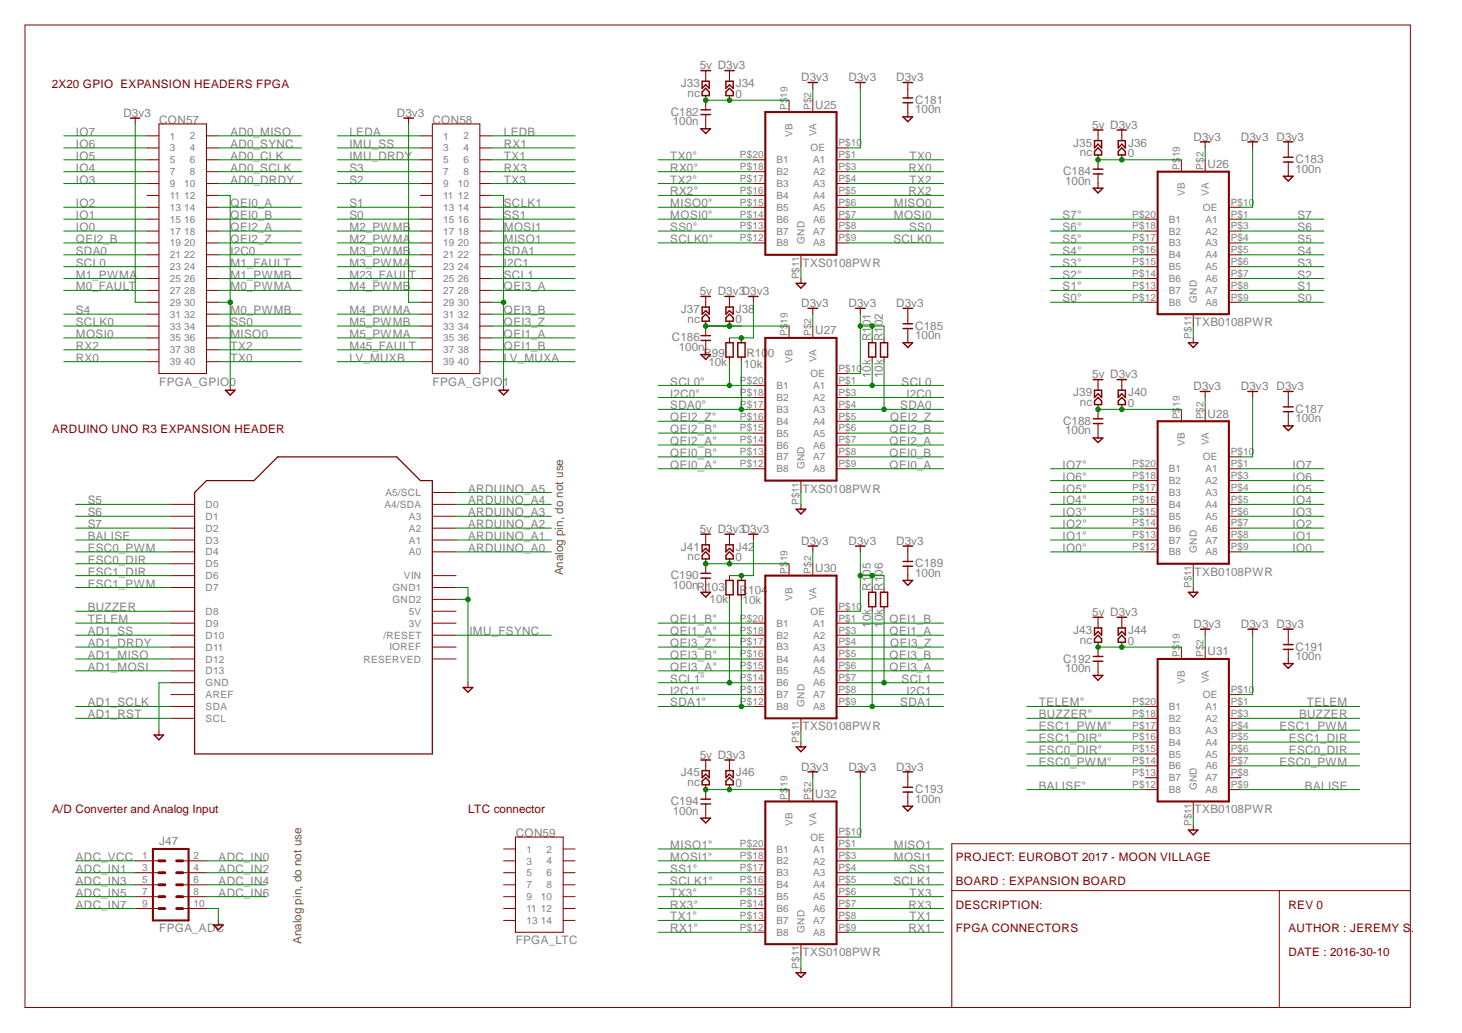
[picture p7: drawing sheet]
<svg xmlns="http://www.w3.org/2000/svg" width="297mm" height="210mm" viewBox="0 0 297 210" stroke-linecap="round" stroke-linejoin="round" font-family="sans-serif">
<defs><g id="words">
<g font-size="2.4" fill="#800000">
<text x="10.5" y="17.9">2X20 GPIO EXPANSION HEADERS FPGA</text>
<text x="10.6" y="88">ARDUINO UNO R3 EXPANSION HEADER</text>
<text x="10.6" y="165.3">A/D Converter and Analog Input</text>
<text x="95.1" y="165.3">LTC connector</text>
<text x="194.2" y="179.8">BOARD : EXPANSION BOARD</text>
<text x="194.2" y="174.9">PROJECT: EUROBOT 2017 - MOON VILLAGE</text>
<text x="194.2" y="184.6">DESCRIPTION:</text>
<text x="261.8" y="184.6">REV 0</text>
<text x="194.2" y="189.4">FPGA CONNECTORS</text>
<text x="261.8" y="189.4">AUTHOR : JEREMY S.</text>
<text x="261.8" y="194.3">DATE : 2016-30-10</text>
</g>
<g font-size="2.4" fill="#808080">
<text x="138.3" y="17.7">J33</text>
<text x="142.2" y="14.1">5v D3v3</text>
<text x="149.5" y="17.7">J34</text>
<text x="162.8" y="16.5">D3v3</text>
<text x="172.4" y="16.5">D3v3</text>
<text x="182.1" y="16.5">D3v3</text>
<text x="25.1" y="23.7">D3v3</text>
<text x="80.6" y="23.7">D3v3</text>
<text x="136.3" y="23.5">C182</text>
<text x="139.7" y="19.6">nc</text>
<text x="149.4" y="19.9">0</text>
<text x="165.6" y="22.1">U25</text>
<text x="185.9" y="23">100n</text>
<text x="186" y="21.1">C181</text>
<text x="15.4" y="27.6">IO7</text>
<text x="32.3" y="25.2">CON57</text>
<text x="46.8" y="27.6">AD0_MISO</text>
<text x="71" y="27.6">LEDA</text>
<text x="87.9" y="25.2">CON58</text>
<text x="102.4" y="27.6">LEDB</text>
<text x="136.7" y="25.4">100n</text>
<text x="218.1" y="29.8">J35</text>
<text x="221.9" y="26.2">5v D3v3</text>
<text x="229.2" y="29.8">J36</text>
<text x="242.5" y="28.6">D3v3</text>
<text x="252.1" y="28.6">D3v3 D3v3</text>
<text x="15.4" y="34.9">IO4</text>
<text x="15.4" y="32.5">IO5</text>
<text x="15.4" y="30.1">IO6</text>
<text x="46.8" y="30.1">AD0_SYNC</text>
<text x="46.8" y="34.9">AD0_SCLK</text>
<text x="46.8" y="32.5">AD0_CLK</text>
<text x="71" y="32.5">IMU_DRDY</text>
<text x="71" y="30.1">IMU_SS</text>
<text x="71" y="34.9">S3</text>
<text x="102.4" y="34.9">RX3</text>
<text x="102.4" y="32.5">TX1</text>
<text x="102.4" y="30.1">RX1</text>
<text x="136.2" y="32.5">TX0°</text>
<text x="136.2" y="34.9">RX0°</text>
<text x="184.6" y="34.9">RX0</text>
<text x="184.8" y="32.5">TX0</text>
<text x="216" y="35.6">C184</text>
<text x="219.4" y="31.7">nc</text>
<text x="229.1" y="32">0</text>
<text x="245.4" y="34.2">U26</text>
<text x="263.2" y="35.1">100n</text>
<text x="263.2" y="33.2">C183</text>
<text x="15.4" y="37.3">IO3</text>
<text x="46.8" y="37.3">AD0_DRDY</text>
<text x="71" y="37.3">S2</text>
<text x="102.4" y="37.3">TX3</text>
<text x="136.2" y="37.3">TX2°</text>
<text x="136.2" y="39.7">RX2°</text>
<text x="184.6" y="39.7">RX2</text>
<text x="184.8" y="37.3">TX2</text>
<text x="216.4" y="37.5">100n</text>
<text x="15.4" y="46.9">IO0</text>
<text x="15.4" y="44.5">IO1</text>
<text x="15.4" y="42.1">IO2</text>
<text x="46.8" y="42.1">QEI0_A</text>
<text x="46.8" y="44.5">QEI0_B</text>
<text x="46.8" y="46.9">QEI2_A</text>
<text x="71" y="42.1">S1</text>
<text x="71" y="46.9">M2_PWMB</text>
<text x="71" y="44.5">S0</text>
<text x="102.4" y="44.5">SS1</text>
<text x="102.4" y="46.9">MOSI1</text>
<text x="102.4" y="42.1">SCLK1</text>
<text x="136.2" y="44.5">MOSI0°</text>
<text x="136.2" y="42.1">MISO0°</text>
<text x="136.2" y="46.9">SS0°</text>
<text x="181.6" y="42.1">MISO0</text>
<text x="181.6" y="44.5">MOSI0</text>
<text x="184.7" y="46.9">SS0</text>
<text x="215.9" y="44.5">S7°</text>
<text x="215.9" y="46.9">S6°</text>
<text x="263.6" y="46.9">S6</text>
<text x="263.6" y="44.5">S7</text>
<text x="15.4" y="49.4">QEI2_B</text>
<text x="15.4" y="51.8">SDA0</text>
<text x="46.8" y="51.8">I2C0</text>
<text x="46.8" y="49.4">QEI2_Z</text>
<text x="71" y="49.4">M2_PWMA</text>
<text x="71" y="51.8">M3_PWMB</text>
<text x="102.4" y="49.4">MISO1</text>
<text x="102.4" y="51.8">SDA1</text>
<text x="136.2" y="49.4">SCLK0°</text>
<text x="181.5" y="49.4">SCLK0</text>
<text x="215.9" y="51.8">S4°</text>
<text x="215.9" y="49.4">S5°</text>
<text x="263.6" y="51.8">S4</text>
<text x="263.6" y="49.4">S5</text>
<text x="15.4" y="59">M0_FAULT</text>
<text x="15.4" y="56.6">M1_PWMA</text>
<text x="15.4" y="54.2">SCL0</text>
<text x="46.8" y="56.6">M1_PWMB</text>
<text x="46.8" y="54.2">M1_FAULT</text>
<text x="46.8" y="59">M0_PWMA</text>
<text x="71" y="54.2">M3_PWMA</text>
<text x="71" y="56.6">M23_FAULT</text>
<text x="71" y="59">M4_PWMB</text>
<text x="102.4" y="54.2">I2C1</text>
<text x="102.4" y="59">QEI3_A</text>
<text x="102.4" y="56.6">SCL1</text>
<text x="142.2" y="60">5v D3v3D3v3</text>
<text x="163" y="54.2">TXS0108PWR</text>
<text x="215.9" y="59">S1°</text>
<text x="215.9" y="56.6">S2°</text>
<text x="215.9" y="54.2">S3°</text>
<text x="263.6" y="59">S1</text>
<text x="263.6" y="56.6">S2</text>
<text x="263.6" y="54.2">S3</text>
<text x="15.4" y="63.8">S4</text>
<text x="46.8" y="63.8">M0_PWMB</text>
<text x="71" y="63.8">M4_PWMA</text>
<text x="102.4" y="63.8">QEI3_B</text>
<text x="138.3" y="63.6">J37</text>
<text x="139.7" y="65.5">nc</text>
<text x="149.4" y="65.5">0</text>
<text x="149.5" y="63.6">J38</text>
<text x="162.8" y="62.4">D3v3</text>
<text x="172.4" y="62.4">D3v3</text>
<text x="182.1" y="62.4">D3v3</text>
<text x="215.9" y="61.4">S0°</text>
<text x="263.6" y="61.4">S0</text>
<text x="15.4" y="71.1">RX2</text>
<text x="15.4" y="68.7">MOSI0</text>
<text x="15.4" y="66.3">SCLK0</text>
<text x="46.8" y="66.3">SS0</text>
<text x="46.8" y="71.1">TX2</text>
<text x="46.8" y="68.7">MISO0</text>
<text x="71" y="68.7">M5_PWMA</text>
<text x="71" y="66.3">M5_PWMB</text>
<text x="71" y="71.1">M45_FAULT</text>
<text x="102.4" y="68.7">QEI1_A</text>
<text x="102.4" y="71.1">QEI1_B</text>
<text x="102.4" y="66.3">QEI3_Z</text>
<text x="136.5" y="69.4">C186</text>
<text x="137.9" y="71.3">100n</text>
<text x="165.6" y="67.9">U27</text>
<text x="177" y="69.3" transform="rotate(-90 177 69.3)">R101</text>
<text x="179.4" y="69.3" transform="rotate(-90 179.4 69.3)">R102</text>
<text x="185.9" y="68.9">100n</text>
<text x="186" y="67">C185</text>
<text x="242.7" y="66.3">TXB0108PWR</text>
<text x="15.4" y="73.5">RX0</text>
<text x="46.8" y="73.5">TX0</text>
<text x="71" y="73.5">LV_MUXB</text>
<text x="102.4" y="73.5">LV_MUXA</text>
<text x="142.9" y="72.6">R99</text>
<text x="143.9" y="74.5">10k</text>
<text x="151.1" y="74.7">10k</text>
<text x="151.6" y="72.6">R100</text>
<text x="177" y="76.8" transform="rotate(-90 177 76.8)">10k</text>
<text x="179.4" y="76.8" transform="rotate(-90 179.4 76.8)">10k</text>
<text x="221.9" y="76.9">5v D3v3</text>
<text x="32.3" y="78.4">FPGA_GPIO0</text>
<text x="87.9" y="78.4">FPGA_GPIO1</text>
<text x="136.2" y="78.4">SCL0°</text>
<text x="136.2" y="80.8">I2C0°</text>
<text x="136.2" y="83.2">SDA0°</text>
<text x="182.9" y="83.2">SDA0</text>
<text x="183.2" y="78.4">SCL0</text>
<text x="184.2" y="80.8">I2C0</text>
<text x="218.1" y="80.5">J39</text>
<text x="219.4" y="82.5">nc</text>
<text x="229.1" y="82.7">0</text>
<text x="229.2" y="80.5">J40</text>
<text x="242.5" y="79.3">D3v3</text>
<text x="252.1" y="79.3">D3v3 D3v3</text>
<text x="263.2" y="83.9">C187</text>
<text x="136.2" y="88">QEI2_B°</text>
<text x="136.2" y="85.6">QEI2_Z°</text>
<text x="180.7" y="88">QEI2_B</text>
<text x="180.8" y="85.6">QEI2_Z</text>
<text x="216" y="86.3">C188</text>
<text x="216.4" y="88.2">100n</text>
<text x="245.4" y="84.9">U28</text>
<text x="263.2" y="85.8">100n</text>
<text x="136.2" y="90.4">QEI2_A°</text>
<text x="136.2" y="95.2">QEI0_A°</text>
<text x="136.2" y="92.8">QEI0_B°</text>
<text x="180.7" y="95.2">QEI0_A</text>
<text x="180.7" y="92.8">QEI0_B</text>
<text x="180.7" y="90.4">QEI2_A</text>
<text x="215.9" y="95.2">IO7°</text>
<text x="262.6" y="95.2">IO7</text>
<text x="95.1" y="100.1">ARDUINO_A5</text>
<text x="163" y="100.1">TXS0108PWR</text>
<text x="215.9" y="100.1">IO5°</text>
<text x="215.9" y="97.7">IO6°</text>
<text x="262.6" y="100.1">IO5</text>
<text x="262.6" y="97.7">IO6</text>
<text x="17.8" y="102.5">S5</text>
<text x="17.8" y="104.9">S6</text>
<text x="17.8" y="107.3">S7</text>
<text x="95.1" y="102.5">ARDUINO_A4</text>
<text x="95.1" y="104.9">ARDUINO_A3</text>
<text x="95.1" y="107.3">ARDUINO_A2</text>
<text x="215.9" y="107.3">IO2°</text>
<text x="215.9" y="104.9">IO3°</text>
<text x="215.9" y="102.5">IO4°</text>
<text x="262.6" y="107.3">IO2</text>
<text x="262.6" y="104.9">IO3</text>
<text x="262.6" y="102.5">IO4</text>
<text x="17.8" y="109.7">BALISE</text>
<text x="17.8" y="112.1">ESC0_PWM</text>
<text x="95.1" y="109.7">ARDUINO_A1</text>
<text x="95.1" y="112.1">ARDUINO_A0</text>
<text x="138.3" y="111.9">J41</text>
<text x="139.7" y="113.8">nc</text>
<text x="142.2" y="108.3">5v D3v3D3v3</text>
<text x="149.5" y="111.9">J42</text>
<text x="162.8" y="110.7">D3v3</text>
<text x="172.4" y="110.7">D3v3</text>
<text x="182.1" y="110.7">D3v3</text>
<text x="215.9" y="112.1">IO0°</text>
<text x="215.9" y="109.7">IO1°</text>
<text x="262.6" y="112.1">IO0</text>
<text x="262.6" y="109.7">IO1</text>
<text x="17.8" y="117">ESC1_DIR</text>
<text x="17.8" y="119.4">ESC1_PWM</text>
<text x="17.8" y="114.6">ESC0_DIR</text>
<text x="136.3" y="117.7">C190</text>
<text x="136.7" y="119.6">100nR103</text>
<text x="149.4" y="114.1">0</text>
<text x="165.6" y="116.2">U30</text>
<text x="185.9" y="117.2">100n</text>
<text x="186" y="115.3">C189</text>
<text x="242.7" y="117">TXB0108PWR</text>
<text x="17.8" y="124.2">BUZZER</text>
<text x="144.2" y="122.6">10k</text>
<text x="150.3" y="120.6">R104</text>
<text x="150.9" y="122.8">10k</text>
<text x="177" y="120.1" transform="rotate(-90 177 120.1)">R105</text>
<text x="179.4" y="120.1" transform="rotate(-90 179.4 120.1)">R106</text>
<text x="221.9" y="125.2">5v D3v3</text>
<text x="17.8" y="126.6">TELEM</text>
<text x="17.8" y="131.5">AD1_DRDY</text>
<text x="17.8" y="129.1">AD1_SS</text>
<text x="95.4" y="129.1">IMU_FSYNC</text>
<text x="136.2" y="129.1">QEI1_A°</text>
<text x="136.2" y="131.5">QEI3_Z°</text>
<text x="136.2" y="126.6">QEI1_B°</text>
<text x="177" y="127.6" transform="rotate(-90 177 127.6)">10k</text>
<text x="179.4" y="127.6" transform="rotate(-90 179.4 127.6)">10k</text>
<text x="180.7" y="129.1">QEI1_A</text>
<text x="180.7" y="126.6">QEI1_B</text>
<text x="180.8" y="131.5">QEI3_Z</text>
<text x="218.1" y="128.8">J43</text>
<text x="219.4" y="130.8">nc</text>
<text x="229.1" y="131">0</text>
<text x="229.2" y="128.8">J44</text>
<text x="242.5" y="127.6">D3v3</text>
<text x="252.1" y="127.6">D3v3 D3v3</text>
<text x="17.8" y="136.3">AD1_MOSI</text>
<text x="17.8" y="133.9">AD1_MISO</text>
<text x="136.2" y="133.9">QEI3_B°</text>
<text x="136.2" y="136.3">QEI3_A°</text>
<text x="180.7" y="136.3">QEI3_A</text>
<text x="180.7" y="133.9">QEI3_B</text>
<text x="216" y="134.6">C192</text>
<text x="216.4" y="136.5">100n</text>
<text x="245.4" y="133.2">U31</text>
<text x="263.2" y="134.1">100n</text>
<text x="263.2" y="132.2">C191</text>
<text x="17.8" y="143.6">AD1_SCLK</text>
<text x="136.2" y="138.7">SCL1°</text>
<text x="136.2" y="141.1">I2C1°</text>
<text x="136.2" y="143.6">SDA1°</text>
<text x="182.9" y="143.6">SDA1</text>
<text x="183.2" y="138.7">SCL1</text>
<text x="184.2" y="141.1">I2C1</text>
<text x="211.1" y="143.6">TELEM°</text>
<text x="265.5" y="143.6">TELEM</text>
<text x="17.8" y="146">AD1_RST</text>
<text x="163" y="148.4">TXS0108PWR</text>
<text x="211.1" y="148.4">ESC1_PWM°</text>
<text x="211.1" y="146">BUZZER°</text>
<text x="260" y="148.4">ESC1_PWM</text>
<text x="263.9" y="146">BUZZER</text>
<text x="142.2" y="154.2">5v D3v3</text>
<text x="211.1" y="153.2">ESC0_DIR°</text>
<text x="211.1" y="150.8">ESC1_DIR°</text>
<text x="211.1" y="155.6">ESC0_PWM°</text>
<text x="260" y="155.6">ESC0_PWM</text>
<text x="261.9" y="150.8">ESC1_DIR</text>
<text x="261.9" y="153.2">ESC0_DIR</text>
<text x="138.3" y="157.8">J45</text>
<text x="139.7" y="159.7">nc</text>
<text x="149.4" y="160">0</text>
<text x="149.5" y="157.8">J46</text>
<text x="162.8" y="156.6">D3v3</text>
<text x="172.4" y="156.6">D3v3</text>
<text x="182.1" y="156.6">D3v3</text>
<text x="186" y="161.2">C193</text>
<text x="211.1" y="160.4">BALISE°</text>
<text x="265.1" y="160.4">BALISE</text>
<text x="136.3" y="163.6">C194</text>
<text x="136.7" y="165.5">100n</text>
<text x="165.6" y="162.1">U32</text>
<text x="185.9" y="163.1">100n</text>
<text x="242.7" y="165.3">TXB0108PWR</text>
<text x="32.3" y="171.8">J47</text>
<text x="104.8" y="170.1">CON59</text>
<text x="136.2" y="172.5">MISO1°</text>
<text x="181.6" y="172.5">MISO1</text>
<text x="15.4" y="174.9">ADC_VCC</text>
<text x="15.4" y="177.4">ADC_IN1</text>
<text x="15.4" y="179.8">ADC_IN3</text>
<text x="44.4" y="177.4">ADC_IN2</text>
<text x="44.4" y="179.8">ADC_IN4</text>
<text x="44.4" y="174.9">ADC_IN0</text>
<text x="136.2" y="177.4">SS1°</text>
<text x="136.2" y="179.8">SCLK1°</text>
<text x="136.2" y="174.9">MOSI1°</text>
<text x="181.5" y="179.8">SCLK1</text>
<text x="181.6" y="174.9">MOSI1</text>
<text x="184.7" y="177.4">SS1</text>
<text x="15.4" y="182.2">ADC_IN5</text>
<text x="15.4" y="184.6">ADC_IN7</text>
<text x="44.4" y="182.2">ADC_IN6</text>
<text x="136.2" y="184.6">RX3°</text>
<text x="136.2" y="182.2">TX3°</text>
<text x="184.6" y="184.6">RX3</text>
<text x="184.8" y="182.2">TX3</text>
<text x="32.3" y="189.4">FPGA_ADC</text>
<text x="104.8" y="191.9">FPGA_LTC</text>
<text x="136.2" y="187">TX1°</text>
<text x="136.2" y="189.4">RX1°</text>
<text x="184.6" y="189.4">RX1</text>
<text x="184.8" y="187">TX1</text>
<text x="163" y="194.3">TXS0108PWR</text>
</g>
<g font-size="2.4" fill="#808000">
<text x="114.4" y="116.9" transform="rotate(-90 114.4 116.9)">Analog pin, do not use</text>
<text x="61.3" y="191.8" transform="rotate(-90 61.3 191.8)">Analog pin, do not use</text>
</g>
<g font-size="2" fill="#808080">
<text x="160" y="22.4" transform="rotate(-90 160 22.4)">P$19</text>
<text x="164.8" y="22.4" transform="rotate(-90 164.8 22.4)">P$2</text>
<text x="34.5" y="28.4">1</text>
<text x="38.6" y="28.3">2</text>
<text x="90" y="28.4">1</text>
<text x="94.1" y="28.3">2</text>
<text x="161" y="27.9" transform="rotate(-90 161 27.9)">VB</text>
<text x="165.9" y="27.7" transform="rotate(-90 165.9 27.7)">VA</text>
<text x="170.3" y="29.7">P$10</text>
<text x="34.5" y="30.8">3</text>
<text x="34.5" y="33.2">5</text>
<text x="34.5" y="35.6">7</text>
<text x="38.6" y="30.7">4</text>
<text x="38.6" y="33.2">6</text>
<text x="38.6" y="35.6">8</text>
<text x="90" y="30.8">3</text>
<text x="90" y="33.2">5</text>
<text x="90" y="35.6">7</text>
<text x="94.1" y="30.7">4</text>
<text x="94.1" y="33.2">6</text>
<text x="94.1" y="35.6">8</text>
<text x="150.3" y="32.1">P$20</text>
<text x="150.3" y="34.5">P$18</text>
<text x="157.7" y="33.2">B1</text>
<text x="157.7" y="35.6">B2</text>
<text x="164.7" y="30.8">OE</text>
<text x="165.2" y="33.2">A1</text>
<text x="165.2" y="35.6">A2</text>
<text x="170.3" y="32.1">P$1</text>
<text x="170.3" y="34.5">P$3</text>
<text x="239.7" y="34.5" transform="rotate(-90 239.7 34.5)">P$19</text>
<text x="244.5" y="34.5" transform="rotate(-90 244.5 34.5)">P$2</text>
<text x="34.5" y="38">9</text>
<text x="34.5" y="40.4">11 12</text>
<text x="37.4" y="38">10</text>
<text x="90" y="38">9</text>
<text x="90" y="40.4">11 12</text>
<text x="93" y="38">10</text>
<text x="150.3" y="37">P$17</text>
<text x="150.3" y="39.4">P$16</text>
<text x="150.3" y="41.8">P$15</text>
<text x="157.7" y="38">B3</text>
<text x="157.7" y="40.4">B4</text>
<text x="165.2" y="38">A3</text>
<text x="165.2" y="40.4">A4</text>
<text x="170.3" y="37">P$4</text>
<text x="170.3" y="39.4">P$5</text>
<text x="170.3" y="41.8">P$6</text>
<text x="240.7" y="39.9" transform="rotate(-90 240.7 39.9)">VB</text>
<text x="245.6" y="39.8" transform="rotate(-90 245.6 39.8)">VA</text>
<text x="250.1" y="41.8">P$10</text>
<text x="34.5" y="42.8">13 14</text>
<text x="34.5" y="45.3">15 16</text>
<text x="34.5" y="47.7">17 18</text>
<text x="90" y="42.8">13 14</text>
<text x="90" y="45.3">15 16</text>
<text x="90" y="47.7">17 18</text>
<text x="150.3" y="44.2">P$14</text>
<text x="150.3" y="46.6">P$13</text>
<text x="157.7" y="42.8">B5</text>
<text x="157.7" y="45.3">B6</text>
<text x="157.7" y="47.7">B7</text>
<text x="165.2" y="42.8">A5</text>
<text x="165.2" y="45.3">A6</text>
<text x="165.2" y="47.7">A7</text>
<text x="170.3" y="44.2">P$7</text>
<text x="170.3" y="46.6">P$8</text>
<text x="230" y="44.2">P$20</text>
<text x="230" y="46.6">P$18</text>
<text x="237.4" y="45.3">B1</text>
<text x="237.4" y="47.7">B2</text>
<text x="244.4" y="42.8">OE</text>
<text x="244.9" y="45.3">A1</text>
<text x="244.9" y="47.7">A2</text>
<text x="250.1" y="44.2">P$1</text>
<text x="250.1" y="46.6">P$3</text>
<text x="34.5" y="50.1">19 20</text>
<text x="34.5" y="52.5">21 22</text>
<text x="90" y="50.1">19 20</text>
<text x="90" y="52.5">21 22</text>
<text x="150.3" y="49">P$12</text>
<text x="157.7" y="50.1">B8</text>
<text x="163.4" y="49.5" transform="rotate(-90 163.4 49.5)">GND</text>
<text x="165.2" y="50.1">A8</text>
<text x="170.3" y="49">P$9</text>
<text x="230" y="49">P$17</text>
<text x="230" y="51.4">P$16</text>
<text x="230" y="53.8">P$15</text>
<text x="237.4" y="50.1">B3</text>
<text x="237.4" y="52.5">B4</text>
<text x="244.9" y="50.1">A3</text>
<text x="244.9" y="52.5">A4</text>
<text x="250.1" y="49">P$4</text>
<text x="250.1" y="51.4">P$5</text>
<text x="250.1" y="53.8">P$6</text>
<text x="34.5" y="54.9">23 24</text>
<text x="34.5" y="57.3">25 26</text>
<text x="34.5" y="59.7">27 28</text>
<text x="90" y="54.9">23 24</text>
<text x="90" y="57.3">25 26</text>
<text x="90" y="59.7">27 28</text>
<text x="162.4" y="56.8" transform="rotate(-90 162.4 56.8)">P$11</text>
<text x="230" y="56.3">P$14</text>
<text x="230" y="58.7">P$13</text>
<text x="237.4" y="54.9">B5</text>
<text x="237.4" y="57.3">B6</text>
<text x="237.4" y="59.7">B7</text>
<text x="244.9" y="54.9">A5</text>
<text x="244.9" y="57.3">A6</text>
<text x="244.9" y="59.7">A7</text>
<text x="250.1" y="56.3">P$7</text>
<text x="250.1" y="58.7">P$8</text>
<text x="34.5" y="62.1">29 30</text>
<text x="34.5" y="64.6">31 32</text>
<text x="90" y="62.1">29 30</text>
<text x="90" y="64.6">31 32</text>
<text x="230" y="61.1">P$12</text>
<text x="237.4" y="62.1">B8</text>
<text x="243.2" y="61.6" transform="rotate(-90 243.2 61.6)">GND</text>
<text x="244.9" y="62.1">A8</text>
<text x="250.1" y="61.1">P$9</text>
<text x="34.5" y="67">33 34</text>
<text x="34.5" y="69.4">35 36</text>
<text x="34.5" y="71.8">37 38</text>
<text x="90" y="67">33 34</text>
<text x="90" y="69.4">35 36</text>
<text x="90" y="71.8">37 38</text>
<text x="160" y="68.3" transform="rotate(-90 160 68.3)">P$19</text>
<text x="164.8" y="68.3" transform="rotate(-90 164.8 68.3)">P$2</text>
<text x="242.1" y="68.8" transform="rotate(-90 242.1 68.8)">P$11</text>
<text x="34.5" y="74.3">39</text>
<text x="37.4" y="74.2">40</text>
<text x="90" y="74.3">39</text>
<text x="93" y="74.2">40</text>
<text x="161" y="73.7" transform="rotate(-90 161 73.7)">VB</text>
<text x="164.7" y="76.7">OE</text>
<text x="165.9" y="73.6" transform="rotate(-90 165.9 73.6)">VA</text>
<text x="170.3" y="75.6">P$10</text>
<text x="150.3" y="78">P$20</text>
<text x="150.3" y="80.4">P$18</text>
<text x="150.3" y="82.8">P$17</text>
<text x="157.7" y="79">B1</text>
<text x="157.7" y="81.4">B2</text>
<text x="157.7" y="83.9">B3</text>
<text x="165.2" y="79.1">A1</text>
<text x="165.2" y="81.5">A2</text>
<text x="165.2" y="83.9">A3</text>
<text x="170.3" y="78">P$1</text>
<text x="170.3" y="80.4">P$3</text>
<text x="170.3" y="82.8">P$4</text>
<text x="150.3" y="85.3">P$16</text>
<text x="150.3" y="87.7">P$15</text>
<text x="157.7" y="86.3">B4</text>
<text x="157.7" y="88.7">B5</text>
<text x="165.2" y="86.3">A4</text>
<text x="165.2" y="88.7">A5</text>
<text x="170.3" y="85.3">P$5</text>
<text x="170.3" y="87.7">P$6</text>
<text x="239.7" y="85.2" transform="rotate(-90 239.7 85.2)">P$19</text>
<text x="244.5" y="85.2" transform="rotate(-90 244.5 85.2)">P$2</text>
<text x="150.3" y="90.1">P$14</text>
<text x="150.3" y="92.5">P$13</text>
<text x="150.3" y="94.9">P$12</text>
<text x="157.7" y="91.1">B6</text>
<text x="157.7" y="93.6">B7</text>
<text x="157.7" y="96">B8</text>
<text x="163.4" y="95.4" transform="rotate(-90 163.4 95.4)">GND</text>
<text x="165.2" y="91.1">A6</text>
<text x="165.2" y="93.6">A7</text>
<text x="165.2" y="96">A8</text>
<text x="170.3" y="90.1">P$7</text>
<text x="170.3" y="92.5">P$8</text>
<text x="170.3" y="94.9">P$9</text>
<text x="230" y="94.9">P$20</text>
<text x="237.4" y="96">B1</text>
<text x="240.7" y="90.6" transform="rotate(-90 240.7 90.6)">VB</text>
<text x="244.4" y="93.6">OE</text>
<text x="244.9" y="96">A1</text>
<text x="245.6" y="90.5" transform="rotate(-90 245.6 90.5)">VA</text>
<text x="250.1" y="94.9">P$1</text>
<text x="250.1" y="92.5">P$10</text>
<text x="78.3" y="100.8">A5/SCL</text>
<text x="230" y="97.3">P$18</text>
<text x="230" y="99.7">P$17</text>
<text x="237.4" y="98.4">B2</text>
<text x="237.4" y="100.8">B3</text>
<text x="244.9" y="98.4">A2</text>
<text x="244.9" y="100.8">A3</text>
<text x="250.1" y="97.3">P$3</text>
<text x="250.1" y="99.7">P$4</text>
<text x="41.8" y="103.2">D0</text>
<text x="41.8" y="105.6">D1</text>
<text x="78.1" y="103.2">A4/SDA</text>
<text x="83.1" y="105.6">A3</text>
<text x="162.4" y="102.7" transform="rotate(-90 162.4 102.7)">P$11</text>
<text x="230" y="102.2">P$16</text>
<text x="230" y="104.6">P$15</text>
<text x="230" y="107">P$14</text>
<text x="237.4" y="103.2">B4</text>
<text x="237.4" y="105.6">B5</text>
<text x="244.9" y="103.2">A4</text>
<text x="244.9" y="105.6">A5</text>
<text x="250.1" y="102.2">P$5</text>
<text x="250.1" y="104.6">P$6</text>
<text x="250.1" y="107">P$7</text>
<text x="41.8" y="108">D2</text>
<text x="41.8" y="110.4">D3</text>
<text x="41.8" y="112.9">D4</text>
<text x="83.1" y="108">A2</text>
<text x="83.1" y="110.4">A1</text>
<text x="83.1" y="112.9">A0</text>
<text x="230" y="109.4">P$13</text>
<text x="230" y="111.8">P$12</text>
<text x="237.4" y="108">B6</text>
<text x="237.4" y="110.4">B7</text>
<text x="237.4" y="112.9">B8</text>
<text x="243.2" y="112.3" transform="rotate(-90 243.2 112.3)">GND</text>
<text x="244.9" y="108">A6</text>
<text x="244.9" y="110.4">A7</text>
<text x="244.9" y="112.9">A8</text>
<text x="250.1" y="109.4">P$8</text>
<text x="250.1" y="111.8">P$9</text>
<text x="41.8" y="115.3">D5</text>
<text x="41.8" y="117.7">D6</text>
<text x="82.1" y="117.7">VIN</text>
<text x="160" y="116.6" transform="rotate(-90 160 116.6)">P$19</text>
<text x="164.8" y="116.6" transform="rotate(-90 164.8 116.6)">P$2</text>
<text x="242.1" y="119.5" transform="rotate(-90 242.1 119.5)">P$11</text>
<text x="41.8" y="120.1">D7</text>
<text x="41.8" y="125">D8</text>
<text x="79.8" y="120.1">GND1</text>
<text x="79.8" y="122.5">GND2</text>
<text x="83.1" y="124.9">5V</text>
<text x="161" y="122" transform="rotate(-90 161 122)">VB</text>
<text x="164.7" y="125">OE</text>
<text x="165.9" y="121.9" transform="rotate(-90 165.9 121.9)">VA</text>
<text x="170.3" y="123.9">P$10</text>
<text x="41.8" y="127.4">D9</text>
<text x="41.8" y="129.8">D10</text>
<text x="77.9" y="129.8">/RESET</text>
<text x="83.1" y="127.3">3V</text>
<text x="150.3" y="126.3">P$20</text>
<text x="150.3" y="128.7">P$18</text>
<text x="150.3" y="131.1">P$17</text>
<text x="157.7" y="127.3">B1</text>
<text x="157.7" y="129.8">B2</text>
<text x="165.2" y="127.4">A1</text>
<text x="165.2" y="129.8">A2</text>
<text x="170.3" y="126.3">P$1</text>
<text x="170.3" y="128.7">P$3</text>
<text x="170.3" y="131.1">P$4</text>
<text x="41.8" y="132.2">D11</text>
<text x="41.8" y="134.6">D12</text>
<text x="41.8" y="137">D13</text>
<text x="73.8" y="134.6">RESERVED</text>
<text x="79.1" y="132.2">IOREF</text>
<text x="150.3" y="133.6">P$16</text>
<text x="150.3" y="136">P$15</text>
<text x="157.7" y="132.2">B3</text>
<text x="157.7" y="134.6">B4</text>
<text x="157.7" y="137">B5</text>
<text x="165.2" y="132.2">A3</text>
<text x="165.2" y="134.6">A4</text>
<text x="165.2" y="137">A5</text>
<text x="170.3" y="133.6">P$5</text>
<text x="170.3" y="136">P$6</text>
<text x="239.7" y="133.5" transform="rotate(-90 239.7 133.5)">P$19</text>
<text x="244.5" y="133.5" transform="rotate(-90 244.5 133.5)">P$2</text>
<text x="41.8" y="139.4">GND</text>
<text x="41.8" y="141.9">AREF</text>
<text x="150.3" y="138.4">P$14</text>
<text x="150.3" y="140.8">P$13</text>
<text x="150.3" y="143.2">P$12</text>
<text x="157.7" y="139.4">B6</text>
<text x="157.7" y="141.9">B7</text>
<text x="163.4" y="143.7" transform="rotate(-90 163.4 143.7)">GND</text>
<text x="165.2" y="139.4">A6</text>
<text x="165.2" y="141.9">A7</text>
<text x="170.3" y="138.4">P$7</text>
<text x="170.3" y="140.8">P$8</text>
<text x="170.3" y="143.2">P$9</text>
<text x="230" y="143.2">P$20</text>
<text x="240.7" y="138.9" transform="rotate(-90 240.7 138.9)">VB</text>
<text x="244.4" y="141.9">OE</text>
<text x="245.6" y="138.8" transform="rotate(-90 245.6 138.8)">VA</text>
<text x="250.1" y="143.2">P$1</text>
<text x="250.1" y="140.8">P$10</text>
<text x="41.8" y="146.7">SCL</text>
<text x="41.8" y="144.3">SDA</text>
<text x="157.7" y="144.3">B8</text>
<text x="165.2" y="144.3">A8</text>
<text x="230" y="145.6">P$18</text>
<text x="230" y="148">P$17</text>
<text x="237.4" y="144.3">B1</text>
<text x="237.4" y="146.7">B2</text>
<text x="237.4" y="149.1">B3</text>
<text x="244.9" y="144.3">A1</text>
<text x="244.9" y="146.7">A2</text>
<text x="244.9" y="149.1">A3</text>
<text x="250.1" y="145.6">P$3</text>
<text x="250.1" y="148">P$4</text>
<text x="162.4" y="151" transform="rotate(-90 162.4 151)">P$11</text>
<text x="230" y="150.5">P$16</text>
<text x="230" y="152.9">P$15</text>
<text x="230" y="155.3">P$14</text>
<text x="237.4" y="151.5">B4</text>
<text x="237.4" y="153.9">B5</text>
<text x="244.9" y="151.5">A4</text>
<text x="244.9" y="153.9">A5</text>
<text x="250.1" y="150.5">P$5</text>
<text x="250.1" y="152.9">P$6</text>
<text x="250.1" y="155.3">P$7</text>
<text x="230" y="157.7">P$13</text>
<text x="230" y="160.1">P$12</text>
<text x="237.4" y="156.3">B6</text>
<text x="237.4" y="158.7">B7</text>
<text x="237.4" y="161.2">B8</text>
<text x="243.2" y="160.6" transform="rotate(-90 243.2 160.6)">GND</text>
<text x="244.9" y="156.3">A6</text>
<text x="244.9" y="158.7">A7</text>
<text x="244.9" y="161.2">A8</text>
<text x="250.1" y="157.7">P$8</text>
<text x="250.1" y="160.1">P$9</text>
<text x="160" y="162.5" transform="rotate(-90 160 162.5)">P$19</text>
<text x="161" y="167.9" transform="rotate(-90 161 167.9)">VB</text>
<text x="164.8" y="162.5" transform="rotate(-90 164.8 162.5)">P$2</text>
<text x="165.9" y="167.8" transform="rotate(-90 165.9 167.8)">VA</text>
<text x="242.1" y="167.9" transform="rotate(-90 242.1 167.9)">P$11</text>
<text x="107" y="173.3">1</text>
<text x="111" y="173.2">2</text>
<text x="150.3" y="172.2">P$20</text>
<text x="157.7" y="173.2">B1</text>
<text x="164.7" y="170.8">OE</text>
<text x="165.2" y="173.3">A1</text>
<text x="170.3" y="169.8">P$10</text>
<text x="170.3" y="172.2">P$1</text>
<text x="28.9" y="179.5">5</text>
<text x="28.9" y="177">3</text>
<text x="28.9" y="174.6">1</text>
<text x="39.3" y="179.5">6</text>
<text x="39.3" y="177">4</text>
<text x="39.3" y="174.6">2</text>
<text x="107" y="175.7">3</text>
<text x="107" y="178.1">5</text>
<text x="111" y="175.6">4</text>
<text x="111" y="178.1">6</text>
<text x="150.3" y="174.6">P$18</text>
<text x="150.3" y="177">P$17</text>
<text x="150.3" y="179.5">P$16</text>
<text x="157.7" y="175.6">B2</text>
<text x="157.7" y="178.1">B3</text>
<text x="165.2" y="175.7">A2</text>
<text x="165.2" y="178.1">A3</text>
<text x="170.3" y="174.6">P$3</text>
<text x="170.3" y="177">P$4</text>
<text x="170.3" y="179.5">P$5</text>
<text x="28.9" y="184.3">9</text>
<text x="28.9" y="181.9">7</text>
<text x="39.3" y="184.3">10</text>
<text x="39.3" y="181.9">8</text>
<text x="107" y="180.5">7</text>
<text x="107" y="182.9">9</text>
<text x="107" y="185.3">11 12</text>
<text x="109.9" y="182.9">10</text>
<text x="111" y="180.5">8</text>
<text x="150.3" y="181.9">P$15</text>
<text x="150.3" y="184.3">P$14</text>
<text x="157.7" y="180.5">B4</text>
<text x="157.7" y="182.9">B5</text>
<text x="157.7" y="185.3">B6</text>
<text x="165.2" y="180.5">A4</text>
<text x="165.2" y="182.9">A5</text>
<text x="165.2" y="185.3">A6</text>
<text x="170.3" y="181.9">P$6</text>
<text x="170.3" y="184.3">P$7</text>
<text x="107" y="187.7">13 14</text>
<text x="150.3" y="186.7">P$13</text>
<text x="150.3" y="189.1">P$12</text>
<text x="157.7" y="187.7">B7</text>
<text x="157.7" y="190.2">B8</text>
<text x="163.4" y="189.6" transform="rotate(-90 163.4 189.6)">GND</text>
<text x="165.2" y="187.7">A7</text>
<text x="165.2" y="190.2">A8</text>
<text x="170.3" y="186.7">P$8</text>
<text x="170.3" y="189.1">P$9</text>
<text x="162.4" y="196.8" transform="rotate(-90 162.4 196.8)">P$11</text>
</g>
</g></defs>
<g fill="none" stroke="#800000" stroke-width=".2">
<path d="M5.1 5.1h281.5v199.6h-281.5zM29.9 27.6h2.4M29.9 30.1h2.4M29.9 32.5h2.4M29.9 34.9h2.4M29.9 37.3h2.4M29.9 39.7h2.4M41.9 27.6h2.5M41.9 30.1h2.5M41.9 32.5h2.5M41.9 34.9h2.5M41.9 37.3h2.5"/>
<path d="M41.9 39.7h2.5M85.4 27.6h2.4M85.4 30.1h2.4M85.4 32.5h2.4M85.4 34.9h2.4M85.4 37.3h2.4M85.4 39.7h2.4M97.5 27.6h2.4M97.5 30.1h2.4M97.5 32.5h2.4M97.5 34.9h2.4M97.5 37.3h2.4"/>
<path d="M97.5 39.7h2.4M153.1 32.5h2.4M153.1 34.9h2.4M153.1 37.3h2.4M153.1 39.7h2.4M160.3 20.4v2.4M165.1 20.4v2.4M170 30.1h2.4M170 32.5h2.4M170 34.9h2.4M170 37.3h2.4M170 39.7h2.4"/>
<path d="M240 32.5v2.4M244.9 32.5v2.4M29.9 42.1h2.4M29.9 44.5h2.4M29.9 46.9h2.4M29.9 49.4h2.4M29.9 51.8h2.4M29.9 54.2h2.4M29.9 56.6h2.4M29.9 59h2.4M41.9 42.1h2.5M41.9 44.5h2.5"/>
<path d="M41.9 46.9h2.5M41.9 49.4h2.5M41.9 51.8h2.5M41.9 54.2h2.5M41.9 56.6h2.5M41.9 59h2.5M85.4 42.1h2.4M85.4 44.5h2.4M85.4 46.9h2.4M85.4 49.4h2.4M85.4 51.8h2.4M85.4 54.2h2.4"/>
<path d="M85.4 56.6h2.4M85.4 59h2.4M97.5 42.1h2.4M97.5 44.5h2.4M97.5 46.9h2.4M97.5 49.4h2.4M97.5 51.8h2.4M97.5 54.2h2.4M97.5 56.6h2.4M97.5 59h2.4M153.1 42.1h2.4M153.1 44.5h2.4"/>
<path d="M153.1 46.9h2.4M153.1 49.4h2.4M162.7 51.8v2.4M170 42.1h2.4M170 44.5h2.4M170 46.9h2.4M170 49.4h2.4M232.7 44.5h2.5M232.7 46.9h2.5M232.7 49.4h2.5M232.7 51.8h2.5M232.7 54.2h2.5"/>
<path d="M232.7 56.6h2.5M232.7 59h2.5M249.7 42.1h2.4M249.7 44.5h2.4M249.7 46.9h2.4M249.7 49.4h2.4M249.7 51.8h2.4M249.7 54.2h2.4M249.7 56.6h2.4M249.7 59h2.4M29.9 61.4h2.4M29.9 63.8h2.4"/>
<path d="M29.9 66.3h2.4M29.9 68.7h2.4M29.9 71.1h2.4M29.9 73.5h2.4M41.9 61.4h2.5M41.9 63.8h2.5M41.9 66.3h2.5M41.9 68.7h2.5M41.9 71.1h2.5M41.9 73.5h2.5M85.4 61.4h2.4M85.4 63.8h2.4"/>
<path d="M85.4 66.3h2.4M85.4 68.7h2.4M85.4 71.1h2.4M85.4 73.5h2.4M97.5 61.4h2.4M97.5 63.8h2.4M97.5 66.3h2.4M97.5 68.7h2.4M97.5 71.1h2.4M97.5 73.5h2.4M153.1 78.3h2.4M160.3 66.3v2.4"/>
<path d="M165.1 66.3v2.4M170 78.3h2.4M170 75.9h2.4M232.7 61.4h2.5M242.4 63.8v2.5M249.7 61.4h2.4M153.1 95.2h2.4M153.1 92.8h2.4M153.1 80.8h2.4M153.1 83.2h2.4M153.1 85.6h2.4M153.1 88h2.4"/>
<path d="M153.1 90.4h2.4M162.7 97.7v2.4M170 95.2h2.4M170 92.8h2.4M170 80.8h2.4M170 83.2h2.4M170 85.6h2.4M170 88h2.4M170 90.4h2.4M232.7 95.2h2.5M232.7 97.7h2.5M240 83.2v2.4"/>
<path d="M244.9 83.2v2.4M249.7 95.2h2.4M249.7 97.7h2.4M249.7 92.8h2.4M34.7 102.5h4.8M34.7 104.9h4.8M34.7 107.3h4.8M34.7 109.7h4.8M34.7 112.1h4.8M34.7 114.6h4.8M34.7 117h4.8M34.7 119.4h4.8"/>
<path d="M87.8 102.5h4.9M87.8 104.9h4.9M87.8 107.3h4.9M87.8 109.7h4.9M87.8 112.1h4.9M87.8 117h4.9M87.8 119.4h4.9M87.8 100.1h4.9M160.3 114.6v2.4M165.1 114.6v2.4M232.7 102.5h2.5M232.7 104.9h2.5"/>
<path d="M232.7 107.3h2.5M232.7 109.7h2.5M232.7 112.1h2.5M232.7 100.1h2.5M242.4 114.6v2.4M249.7 102.5h2.4M249.7 104.9h2.4M249.7 107.3h2.4M249.7 109.7h2.4M249.7 112.1h2.4M249.7 100.1h2.4M34.7 124.2h4.8"/>
<path d="M34.7 126.6h4.8M34.7 129.1h4.8M34.7 131.5h4.8M34.7 133.9h4.8M34.7 136.3h4.8M34.7 138.7h4.8M87.8 124.2h4.9M87.8 126.6h4.9M87.8 129.1h4.9M87.8 131.5h4.9M87.8 133.9h4.9M87.8 121.8h4.9"/>
<path d="M153.1 126.6h2.4M153.1 129.1h2.4M153.1 131.5h2.4M153.1 133.9h2.4M153.1 136.3h2.4M153.1 138.7h2.4M170 124.2h2.4M170 126.6h2.4M170 129.1h2.4M170 131.5h2.4M170 133.9h2.4M170 136.3h2.4"/>
<path d="M170 138.7h2.4M240 131.5v2.4M244.9 131.5v2.4M34.7 141.1h4.8M34.7 146h4.8M34.7 143.6h4.8M153.1 141.1h2.4M153.1 143.6h2.4M162.7 146v2.4M170 141.1h2.4M170 143.6h2.4M232.7 146h2.5"/>
<path d="M232.7 143.6h2.5M232.7 148.4h2.5M232.7 150.8h2.5M232.7 153.2h2.5M232.7 155.6h2.5M232.7 158h2.5M249.7 141.1h2.4M249.7 146h2.4M249.7 143.6h2.4M249.7 148.4h2.4M249.7 150.8h2.4M249.7 153.2h2.4"/>
<path d="M249.7 155.6h2.4M249.7 158h2.4M27.5 179.8h4.8M27.5 177.3h4.8M27.5 174.9h4.8M37.1 179.8h4.8M37.1 177.3h4.8M37.1 174.9h4.8M102.3 179.8h2.4M102.3 177.3h2.4M102.3 174.9h2.4M102.3 172.5h2.4"/>
<path d="M114.4 179.8h2.4M114.4 177.3h2.4M114.4 174.9h2.4M114.4 172.5h2.4M153.1 179.8h2.4M153.1 177.3h2.4M153.1 174.9h2.4M153.1 172.5h2.4M160.3 160.4v2.5M165.1 160.4v2.5M170 179.8h2.4M170 177.3h2.4"/>
<path d="M170 174.9h2.4M170 172.5h2.4M170 170.1h2.4M232.7 160.4h2.5M242.4 162.9v2.4M249.7 160.4h2.4M286.6 171.4h-93.2v33.3M27.5 184.6h4.8M27.5 182.2h4.8M37.1 184.6h4.8M37.1 182.2h4.8M102.3 184.6h2.4"/>
<path d="M102.3 182.2h2.4M102.3 187h2.4M114.4 184.6h2.4M114.4 182.2h2.4M114.4 187h2.4M153.1 184.6h2.4M153.1 182.2h2.4M153.1 187h2.4M153.1 189.4h2.4M162.7 191.9v2.4M170 184.6h2.4M170 182.2h2.4"/>
<path d="M170 187h2.4M170 189.4h2.4M193.4 181h93.2M259.9 181v23.7"/>
</g>
<g fill="none" stroke="#800000" stroke-width=".21">
<path d="M143.4 14.4v2.1M143.4 19.4v2.9M148.2 14.4v2.1M148.2 19.4v1M165.1 16.8v1.1M174.8 16.8v1.1M184.4 16.8v3.1M27.5 24v1.2M32.3 25.2h9.6v50.7h-9.6zM83 24v1.2M87.8 25.2h9.7v50.7h-9.7zM143.4 23.3v2.9"/>
<path d="M184.4 20.9v2.8M223.1 26.4v2.2M223.1 31.5v2.9M223.1 35.3v2.9M227.9 26.4v2.2M227.9 31.5v1M244.9 28.8v1.3M254.5 28.8v1.3M261.7 28.8v3.2M261.7 32.9v2.9M162.7 56.6v1M46.8 78.3v1"/>
<path d="M102.3 78.3v1M143.4 60.2v2.2M143.4 65.3v2.9M143.4 69.2v2.9M148.2 60.2v2.2M148.2 65.3v1M148.2 68.7v.9M148.2 72.6v.9M150.6 68.7v.9M150.6 72.6v.9M153.1 60.2v1.2M165.1 62.7v1.1"/>
<path d="M174.8 62.7v1.1M177.2 68.7v.9M177.2 72.6v.9M179.6 68.7v.9M179.6 72.6v.9M184.4 62.7v3.1M184.4 66.8v2.8M223.1 77.1v2.2M227.9 77.1v2.2M242.4 68.7v.9M244.9 79.5v1.3M254.5 79.5v1.3"/>
<path d="M261.7 79.5v3.2M223.1 82.2v2.9M223.1 86.1v2.9M227.9 82.2v1M261.7 83.7v2.8M143.4 108.5v2.2M143.4 113.6v2.9M143.4 117.5v2.9M148.2 108.5v2.2M148.2 113.6v1M148.2 117v.9M150.6 117v.9"/>
<path d="M153.1 108.5v1.2M162.7 102.5v1M165.1 111v1.1M174.8 111v1.1M177.2 119.4v1M179.6 119.4v1M184.4 111v3.1M184.4 115.1v2.8M242.4 119.4v1M95.1 138.7v1M148.2 120.9v.9M150.6 120.9v.9"/>
<path d="M177.2 123.3v.9M179.6 123.3v.9M223.1 125.4v2.2M223.1 130.5v2.9M223.1 134.4v2.8M227.9 125.4v2.2M227.9 130.5v1M244.9 127.8v1.3M254.5 127.8v1.3M261.7 127.8v3.2M261.7 132v2.8M32.3 148.4v1"/>
<path d="M143.4 154.4v2.2M143.4 159.5v2.9M148.2 154.4v2.2M148.2 159.5v.9M162.7 150.8v1M165.1 156.8v1.2M174.8 156.8v1.2M184.4 156.8v3.2M104.7 170.1h9.7v19.3h-9.7zM143.4 163.4v2.8M184.4 161v2.8M242.4 167.7v1"/>
<path d="M44.4 187v1M162.7 196.7v1"/>
</g>
<g fill="none" stroke="#800000" stroke-width=".3">
<path d="M142.4 14.4h2M142.7 18.7l.7-.8 .7 .8v.7h-1.4zM142.7 16.5h1.4v1.4l-.7-.7-.7 .7zM147.3 14.4h1.9M147.5 16.5h1.5v1.4l-.8-.7-.7 .7zM148.2 17.9l.8 .8v.7h-1.5v-.7zM164.2 16.8h1.9M173.8 16.8h2M183.5 19.9h1.9M183.5 16.8h1.9M26.5 24h1.9M82 24h2"/>
<path d="M142.4 22.3h2M142.4 23.3h2M142.4 26.2h2l-1 .9zM183.5 20.9h1.9M183.5 23.7h1.9l-1 1zM222.1 34.4h2M222.1 35.3h2M222.1 38.2h2l-1 1zM222.1 26.4h2M222.4 28.6h1.4v1.5l-.7-.8-.7 .8zM223.1 30.1l.7 .7v.7h-1.4v-.7zM227 26.4h1.9"/>
<path d="M227.2 28.6h1.4v1.5l-.7-.8-.7 .8zM227.2 30.8l.7-.7 .7 .7v.7h-1.4zM243.9 28.8h1.9M253.5 28.8h2M260.8 32h1.9M260.8 32.9h1.9M260.8 35.8h1.9l-1 1zM260.8 28.8h1.9M161.8 57.6h1.9l-1 .9zM45.8 79.3h1.9l-.9 1zM101.3 79.3h2l-1 1zM142.4 68.2h2"/>
<path d="M142.4 69.2h2M142.4 72.1h2l-1 .9zM142.4 60.2h2M142.7 62.4h1.4v1.4l-.7-.7-.7 .7zM143.4 63.8l.7 .8v.7h-1.4v-.7zM147.3 60.2h1.9M147.5 69.6h1.5v3h-1.5zM147.5 62.4h1.5v1.4l-.8-.7-.7 .7zM148.2 63.8l.8 .8v.7h-1.5v-.7zM149.9 69.6h1.5v3h-1.5zM152.1 60.2h1.9M164.2 62.7h1.9"/>
<path d="M173.8 62.7h2M176.5 69.6h1.4v3h-1.4zM178.9 69.6h1.4v3h-1.4zM183.5 69.6h1.9l-1 1zM183.5 65.8h1.9M183.5 66.8h1.9M183.5 62.7h1.9M222.1 77.1h2M222.4 79.3h1.4v1.5l-.7-.8-.7 .8zM227 77.1h1.9M227.2 79.3h1.4v1.5l-.7-.8-.7 .8zM241.5 69.6h1.9l-1 1z"/>
<path d="M243.9 79.5h1.9M253.5 79.5h2M260.8 79.5h1.9M222.1 85.1h2M222.1 86.1h2M222.1 89h2l-1 .9zM223.1 80.8l.7 .7v.7h-1.4v-.7zM227.9 80.8l.7 .7v.7h-1.4v-.7zM260.8 82.7h1.9M260.8 83.7h1.9M260.8 86.5h1.9l-1 1zM142.4 116.5h2"/>
<path d="M142.4 117.5h2M142.4 108.5h2M142.7 110.7h1.4v1.4l-.7-.7-.7 .7zM143.4 112.1l.7 .8v.7h-1.4v-.7zM147.3 108.5h1.9M147.5 110.7h1.5v1.4l-.8-.7-.7 .7zM147.5 117.9h1.5v3h-1.5zM148.2 112.1l.8 .8v.7h-1.5v-.7zM149.9 117.9h1.5v3h-1.5zM152.1 108.5h1.9M161.8 103.5h1.9l-1 .9zM164.2 111h1.9"/>
<path d="M173.8 111h2M183.5 114.1h1.9M183.5 115.1h1.9M183.5 117.9h1.9l-1 1zM183.5 111h1.9M94.1 139.7h2l-1 .9zM142.4 120.4h2l-1 .9zM176.5 120.4h1.4v2.9h-1.4zM178.9 120.4h1.4v2.9h-1.4zM222.1 133.4h2M222.1 134.4h2M222.1 137.2h2l-1 1z"/>
<path d="M222.1 125.4h2M222.4 129.8l.7-.7 .7 .7v.7h-1.4zM222.4 127.6h1.4v1.5l-.7-.8-.7 .8zM227 125.4h1.9M227.2 129.8l.7-.7 .7 .7v.7h-1.4zM227.2 127.6h1.4v1.5l-.7-.8-.7 .8zM241.5 120.4h1.9l-1 .9zM243.9 127.8h1.9M253.5 127.8h2M260.8 131h1.9M260.8 132h1.9M260.8 134.8h1.9l-1 1z"/>
<path d="M260.8 127.8h1.9M31.3 149.4h1.9l-.9 .9zM142.4 154.4h2M142.7 156.6h1.4v1.4l-.7-.7-.7 .7zM143.4 158l.7 .7v.8h-1.4v-.8zM147.3 154.4h1.9M147.5 156.6h1.5v1.4l-.8-.7-.7 .7zM148.2 158l.8 .7v.8h-1.5v-.8zM161.8 151.8h1.9l-1 .9zM164.2 156.8h1.9M173.8 156.8h2M183.5 160h1.9"/>
<path d="M183.5 156.8h1.9M142.4 162.4h2M142.4 163.4h2M142.4 166.2h2l-1 1zM183.5 163.8h1.9l-1 1zM183.5 161h1.9M241.5 168.7h1.9l-1 .9zM43.4 188h1.9l-.9 .9zM161.8 197.7h1.9l-1 .9z"/>
</g>
<path d="M39.5 100.1l2.4-2.4h9.7l4.8-4.9h24.2l4.8 4.9h2.4v55.5h-48.3z" fill="none" stroke="#800000" stroke-width=".25"/>
<path d="M155.5 22.8h14.5v29h-14.5zM235.2 34.9h14.5v28.9h-14.5zM155.5 68.7h14.5v29h-14.5zM235.2 85.6h14.5v29h-14.5zM155.5 117h14.5v29h-14.5zM235.2 133.9h14.5v29h-14.5zM31.1 172.5h7.2v14.5h-7.2zM155.5 162.9h14.5v29h-14.5z" fill="none" stroke="#800000" stroke-width=".42"/>
<path d="M32.3 179.8h1.2M32.3 174.9h1.2M32.3 177.3h1.2M35.9 179.8h1.2M35.9 174.9h1.2M35.9 177.3h1.2M32.3 182.2h1.2M32.3 184.6h1.2M35.9 182.2h1.2M35.9 184.6h1.2" fill="none" stroke="#800000" stroke-width=".59"/>
<path d="M44.4 32.5h16.9M44.4 39.7h2.4v38.6M44.4 61.4h2.4" fill="none" stroke="#008000" stroke-width=".2"/>
<circle cx="46.8" cy="61.4" r=".46" fill="#008000"/>
<g fill="none" stroke="#008000" stroke-width=".2">
<path d="M99.9 39.7h2.4v38.6M99.9 61.4h2.4"/>
<circle cx="46.8" cy="61.4" r=".46"/>
</g>
<circle cx="102.3" cy="61.4" r=".46" fill="#008000"/>
<g fill="none" stroke="#008000" stroke-width=".2">
<path d="M92.7 119.4h2.4v19.3M34.7 138.7h-2.4v9.7M92.7 121.8h2.4"/>
<circle cx="102.3" cy="61.4" r=".46"/>
</g>
<circle cx="95.1" cy="121.8" r=".46" fill="#008000"/>
<g fill="none" stroke="#008000" stroke-width=".2">
<path d="M165.1 17.9v2.5M174.8 17.9v12.2h-2.4M27.5 25.2v36.2h2.4M83 25.2v36.2h2.4M244.9 30.1v2.4M254.5 30.1v12h-2.4M162.7 54.2v2.4M165.1 63.8v2.5M174.8 63.8v12.1h-2.4M174.8 66.3h4.8v2.4M177.2 66.3v2.4M242.4 66.3v2.4"/>
<path d="M244.9 80.8v2.4M254.5 80.8v12h-2.4M92.7 100.1h19.3M92.7 102.5h19.3M92.7 104.9h19.3M92.7 107.3h19.3M92.7 109.7h19.3M92.7 112.1h19.3M162.7 100.1v2.4M242.4 117v2.4M244.9 129.1v2.4M254.5 129.1v12h-2.4"/>
<path d="M162.7 148.4v2.4M15.4 174.9h12.1M15.4 177.3h12.1M15.4 179.8h12.1M41.9 174.9h12.1M41.9 177.3h12.1M41.9 179.8h12.1M242.4 165.3v2.4M15.4 184.6h12.1M15.4 182.2h12.1M41.9 184.6h2.5v2.4M41.9 182.2h12.1"/>
<path d="M162.7 194.3v2.4"/>
<circle cx="95.1" cy="121.8" r=".46"/>
</g>
<circle cx="177.2" cy="66.3" r=".46" fill="#008000"/>
<circle cx="177.2" cy="66.3" r=".46" fill="none" stroke="#008000" stroke-width=".2"/>
<circle cx="174.8" cy="66.3" r=".46" fill="#008000"/>
<g fill="none" stroke="#008000" stroke-width=".2">
<path d="M165.1 112.1v2.5M174.8 112.1v12.1h-2.4M174.8 117h4.8v2.4M177.2 117v2.4"/>
<circle cx="174.8" cy="66.3" r=".46"/>
</g>
<circle cx="177.2" cy="117" r=".46" fill="#008000"/>
<circle cx="177.2" cy="117" r=".46" fill="none" stroke="#008000" stroke-width=".2"/>
<circle cx="174.8" cy="117" r=".46" fill="#008000"/>
<g fill="none" stroke="#008000" stroke-width=".2">
<path d="M153.1 61.4v7.3h-4.9M165.1 158v2.4M174.8 158v12.1h-2.4"/>
<circle cx="174.8" cy="117" r=".46"/>
</g>
<circle cx="150.6" cy="68.7" r=".46" fill="#008000"/>
<g fill="none" stroke="#008000" stroke-width=".2">
<path d="M153.1 109.7v7.3h-4.9"/>
<circle cx="150.6" cy="68.7" r=".46"/>
</g>
<circle cx="150.6" cy="117" r=".46" fill="#008000"/>
<g fill="none" stroke="#008000" stroke-width=".2">
<path d="M13 37.3h16.9M13 34.9h16.9M13 32.5h16.9M13 30.1h16.9M13 27.6h16.9M68.5 37.3h16.9M68.5 34.9h16.9M13 44.5h16.9M13 42.1h16.9M13 59h16.9M13 56.6h16.9M13 54.2h16.9"/>
<path d="M13 49.4h16.9M13 46.9h16.9M44.4 44.5h16.9M44.4 42.1h16.9M44.4 59h16.9M44.4 56.6h16.9M44.4 54.2h16.9M44.4 49.4h16.9M44.4 46.9h16.9M68.5 44.5h16.9M68.5 42.1h16.9M68.5 59h16.9"/>
<path d="M68.5 56.6h16.9M68.5 54.2h16.9M68.5 51.8h16.9M68.5 49.4h16.9M68.5 46.9h16.9M99.9 42.1h16.9M99.9 59h16.9M99.9 49.4h16.9M99.9 46.9h16.9M172.4 44.5h19.3M172.4 42.1h19.3M172.4 49.4h19.3"/>
<path d="M252.1 44.5h16.9M252.1 59h16.9M252.1 56.6h16.9M252.1 54.2h16.9M252.1 51.8h16.9M252.1 49.4h16.9M252.1 46.9h16.9M13 63.8h16.9M13 68.7h16.9M13 66.3h16.9M44.4 63.8h16.9M44.4 68.7h16.9"/>
<path d="M68.5 73.5h16.9M68.5 63.8h16.9M68.5 68.7h16.9M68.5 71.1h16.9M68.5 66.3h16.9M99.9 73.5h16.9M99.9 63.8h16.9M99.9 68.7h16.9M99.9 71.1h16.9M99.9 66.3h16.9M172.4 78.3h19.3M177.2 73.5v4.8"/>
<path d="M252.1 61.4h16.9M172.4 95.2h19.3M172.4 92.8h19.3M172.4 90.4h19.3M172.4 88h19.3M172.4 85.6h19.3M252.1 97.7h16.9M252.1 95.2h16.9M15.4 102.5h19.3M15.4 104.9h19.3M15.4 107.3h19.3M15.4 112.1h19.3"/>
<path d="M15.4 117h19.3M15.4 119.4h19.3M15.4 114.6h19.3M252.1 102.5h16.9M252.1 104.9h16.9M252.1 107.3h16.9M252.1 112.1h16.9M252.1 109.7h16.9M252.1 100.1h16.9M15.4 124.2h19.3M172.4 129.1h19.3M172.4 126.6h19.3"/>
<path d="M172.4 131.5h19.3M172.4 136.3h19.3M172.4 133.9h19.3M252.1 150.8h24.1M252.1 148.4h24.1M252.1 155.6h24.1M252.1 153.2h24.1M252.1 146h24.1M172.4 172.5h19.3M172.4 174.9h19.3M172.4 179.8h19.3"/>
<circle cx="150.6" cy="117" r=".46"/>
</g>
<circle cx="177.2" cy="78.3" r=".46" fill="#008000"/>
<g fill="none" stroke="#008000" stroke-width=".2">
<path d="M13 51.8h16.9M179.6 73.5v9.7M172.4 83.2h19.3"/>
<circle cx="177.2" cy="78.3" r=".46"/>
</g>
<circle cx="179.6" cy="83.2" r=".46" fill="#008000"/>
<g fill="none" stroke="#008000" stroke-width=".2">
<path d="M99.9 56.6h16.9M172.4 138.7h19.3M179.6 124.2v14.5"/>
<circle cx="179.6" cy="83.2" r=".46"/>
</g>
<circle cx="179.6" cy="138.7" r=".46" fill="#008000"/>
<g fill="none" stroke="#008000" stroke-width=".2">
<path d="M99.9 51.8h16.9M177.2 124.2v19.4M172.4 143.6h19.3"/>
<circle cx="179.6" cy="138.7" r=".46"/>
</g>
<circle cx="177.2" cy="143.6" r=".46" fill="#008000"/>
<g fill="none" stroke="#008000" stroke-width=".2">
<path d="M44.4 30.1h16.9M44.4 37.3h16.9M44.4 34.9h16.9M44.4 27.6h16.9M68.5 27.6h16.9M99.9 32.5h16.9M99.9 30.1h16.9M99.9 37.3h16.9M99.9 34.9h16.9M99.9 27.6h16.9M172.4 32.5h19.3M172.4 37.3h19.3"/>
<path d="M172.4 39.7h19.3M172.4 34.9h19.3M44.4 51.8h16.9M99.9 54.2h16.9M99.9 44.5h16.9M172.4 46.9h19.3M13 73.5h16.9M13 71.1h16.9M44.4 73.5h16.9M44.4 71.1h16.9M44.4 66.3h16.9M172.4 80.8h19.3"/>
<path d="M15.4 109.7h19.3M15.4 126.6h19.3M15.4 131.5h19.3M15.4 136.3h19.3M15.4 133.9h19.3M15.4 129.1h19.3M223.1 131.5h4.8M15.4 143.6h19.3M15.4 146h19.3M172.4 141.1h19.3M208.6 146h24.1M208.6 148.4h24.1"/>
<path d="M208.6 153.2h24.1M208.6 150.8h24.1M208.6 155.6h24.1M252.1 143.6h24.1M172.4 177.3h19.3M252.1 160.4h24.1M172.4 187h19.3M172.4 189.4h19.3M172.4 182.2h19.3M172.4 184.6h19.3"/>
<circle cx="177.2" cy="143.6" r=".46"/>
</g>
<circle cx="223.1" cy="131.5" r=".46" fill="#008000"/>
<circle cx="223.1" cy="131.5" r=".46" fill="none" stroke="#008000" stroke-width=".2"/>
<circle cx="227.9" cy="131.5" r=".46" fill="#008000"/>
<g fill="none" stroke="#008000" stroke-width=".2">
<path d="M223.1 32.5h4.8M213.4 44.5h19.3M213.4 59h19.3M213.4 56.6h19.3M213.4 54.2h19.3M213.4 51.8h19.3M213.4 49.4h19.3M213.4 46.9h19.3M213.4 61.4h19.3M213.4 97.7h19.3M213.4 95.2h19.3M213.4 112.1h19.3"/>
<path d="M213.4 109.7h19.3M213.4 107.3h19.3M213.4 104.9h19.3M213.4 102.5h19.3M213.4 100.1h19.3M227.9 131.5h12.1M208.6 143.6h24.1M208.6 160.4h24.1"/>
<circle cx="227.9" cy="131.5" r=".46"/>
</g>
<circle cx="223.1" cy="32.5" r=".46" fill="#008000"/>
<circle cx="223.1" cy="32.5" r=".46" fill="none" stroke="#008000" stroke-width=".2"/>
<circle cx="227.9" cy="32.5" r=".46" fill="#008000"/>
<g fill="none" stroke="#008000" stroke-width=".2">
<path d="M227.9 32.5h12.1M223.1 83.2h4.8"/>
<circle cx="227.9" cy="32.5" r=".46"/>
</g>
<circle cx="223.1" cy="83.2" r=".46" fill="#008000"/>
<circle cx="223.1" cy="83.2" r=".46" fill="none" stroke="#008000" stroke-width=".2"/>
<circle cx="227.9" cy="83.2" r=".46" fill="#008000"/>
<g fill="none" stroke="#008000" stroke-width=".2">
<path d="M133.7 44.5h19.4M133.7 42.1h19.4M227.9 83.2h12.1M133.7 138.7h19.4M148.2 121.8v16.9M133.7 177.3h19.4M133.7 179.8h19.4"/>
<circle cx="227.9" cy="83.2" r=".46"/>
</g>
<circle cx="148.2" cy="138.7" r=".46" fill="#008000"/>
<g fill="none" stroke="#008000" stroke-width=".2">
<path d="M150.6 121.8v21.8M133.7 141.1h19.4M133.7 143.6h19.4"/>
<circle cx="148.2" cy="138.7" r=".46"/>
</g>
<circle cx="150.6" cy="143.6" r=".46" fill="#008000"/>
<g fill="none" stroke="#008000" stroke-width=".2">
<path d="M133.7 32.5h19.4M133.7 34.9h19.4M133.7 37.3h19.4M133.7 39.7h19.4M133.7 46.9h19.4M133.7 49.4h19.4M133.7 78.3h19.4M148.2 73.5v4.8M133.7 172.5h19.4M133.7 174.9h19.4M133.7 184.6h19.4M133.7 182.2h19.4"/>
<path d="M133.7 187h19.4M133.7 189.4h19.4"/>
<circle cx="150.6" cy="143.6" r=".46"/>
</g>
<circle cx="148.2" cy="78.3" r=".46" fill="#008000"/>
<g fill="none" stroke="#008000" stroke-width=".2">
<path d="M150.6 73.5v9.7M133.7 80.8h19.4M133.7 83.2h19.4"/>
<circle cx="148.2" cy="78.3" r=".46"/>
</g>
<circle cx="150.6" cy="83.2" r=".46" fill="#008000"/>
<g fill="none" stroke="#008000" stroke-width=".2">
<path d="M143.4 20.4h4.8M133.7 90.4h19.4M133.7 88h19.4M133.7 85.6h19.4M133.7 95.2h19.4M133.7 92.8h19.4M133.7 129.1h19.4M133.7 133.9h19.4M133.7 131.5h19.4M133.7 136.3h19.4M133.7 126.6h19.4"/>
<circle cx="150.6" cy="83.2" r=".46"/>
</g>
<circle cx="143.4" cy="20.4" r=".46" fill="#008000"/>
<circle cx="143.4" cy="20.4" r=".46" fill="none" stroke="#008000" stroke-width=".2"/>
<circle cx="148.2" cy="20.4" r=".46" fill="#008000"/>
<g fill="none" stroke="#008000" stroke-width=".2">
<path d="M148.2 20.4h12.1M143.4 66.3h16.9"/>
<circle cx="148.2" cy="20.4" r=".46"/>
</g>
<circle cx="143.4" cy="66.3" r=".46" fill="#008000"/>
<g fill="none" stroke="#008000" stroke-width=".2">
<path d="M143.4 66.3h7.2"/>
<circle cx="143.4" cy="66.3" r=".46"/>
</g>
<circle cx="148.2" cy="66.3" r=".46" fill="#008000"/>
<circle cx="148.2" cy="66.3" r=".46" fill="none" stroke="#008000" stroke-width=".2"/>
<circle cx="148.2" cy="66.3" r=".46" fill="#008000"/>
<g fill="none" stroke="#008000" stroke-width=".2">
<path d="M143.4 114.6h4.8"/>
<circle cx="148.2" cy="66.3" r=".46"/>
</g>
<circle cx="143.4" cy="114.6" r=".46" fill="#008000"/>
<circle cx="143.4" cy="114.6" r=".46" fill="none" stroke="#008000" stroke-width=".2"/>
<circle cx="148.2" cy="114.6" r=".46" fill="#008000"/>
<g fill="none" stroke="#008000" stroke-width=".2">
<path d="M148.2 114.6h12.1M143.4 160.4h4.8"/>
<circle cx="148.2" cy="114.6" r=".46"/>
</g>
<circle cx="143.4" cy="160.4" r=".46" fill="#008000"/>
<circle cx="143.4" cy="160.4" r=".46" fill="none" stroke="#008000" stroke-width=".2"/>
<circle cx="148.2" cy="160.4" r=".46" fill="#008000"/>
<g fill="none" stroke="#008000" stroke-width=".2">
<path d="M68.5 32.5h16.9M68.5 30.1h16.9M92.7 129.1h19.3M148.2 160.4h12.1"/>
<circle cx="148.2" cy="160.4" r=".46"/>
</g>
<use href="#words"/>
</svg>
